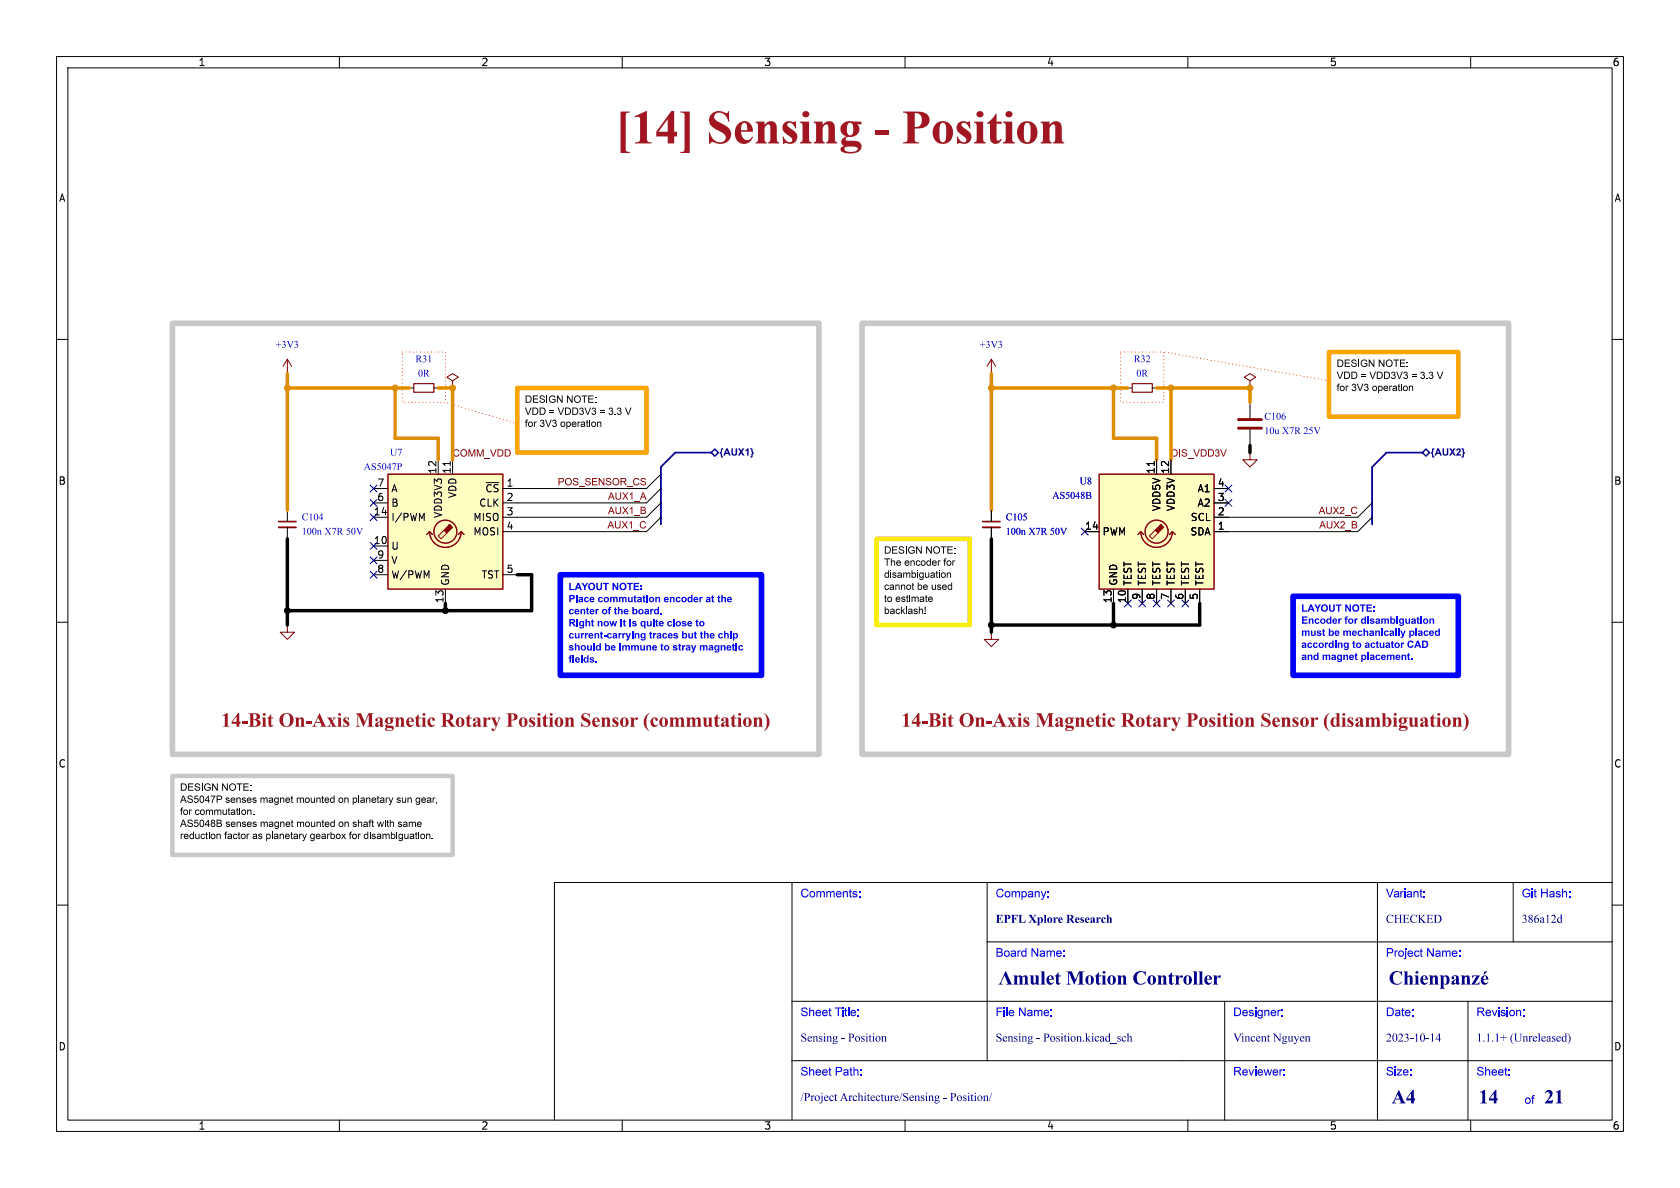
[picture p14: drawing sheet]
<svg xmlns="http://www.w3.org/2000/svg" width="297mm" height="210mm" viewBox="0 0 297 210" stroke-linecap="round" stroke-linejoin="round" font-family="sans-serif">
<defs><g id="words">
<text font-size="8.4" fill="#a21622" x="108.8" y="27.5">[14]Sensing- Position</text>
<g font-size="3.5" fill="#a21622">
<text x="39.1" y="128.9">14-BitOn-AxisMagneticRotaryPositionSensor(commutation)</text>
<text x="159.3" y="128.9">14-BitOn-AxisMagneticRotaryPositionSensor(disambiguation)</text>
</g>
<g font-size="3.5" fill="#00007f">
<text x="188.4" y="175">MotionController</text>
<text x="246" y="196">A4</text>
<text x="261.4" y="196">14</text>
<text x="273" y="196">21</text>
</g>
<g font-size="2.1" fill="#00f">
<text x="141.5" y="159.2">Comments:</text>
<text x="176" y="159.2">Company:</text>
<text x="245" y="159.2">Variant:</text>
<text x="269" y="159.2">Git Hash:</text>
<text x="176" y="169.7">Board Name:</text>
<text x="245" y="169.7">Project Name:</text>
<text x="141.5" y="180.2">Sheet Title:</text>
<text x="176" y="180.2">File Name:</text>
<text x="218" y="180.2">Designer:</text>
<text x="245" y="180.2">Date:</text>
<text x="261" y="180.2">Revision:</text>
<text x="141.5" y="190.7">Sheet Path:</text>
<text x="218" y="190.7">Reviewer:</text>
<text x="245" y="190.7">Size:</text>
<text x="261" y="190.7">Sheet:</text>
<text x="269.5" y="195.7">of</text>
</g>
<g font-size="2.1" fill="#00007f">
<text x="176" y="163.7">EPFL XploreResearch</text>
<text x="245" y="163.7">CHECKED</text>
<text x="269" y="163.7">386a12d</text>
<text x="141.5" y="184.7">Sensing- Position</text>
<text x="176" y="184.7">Sensing- Position.kicad_sch</text>
<text x="218" y="184.7">VincentNguyen</text>
<text x="245" y="184.7">2023-10-14</text>
<text x="261" y="184.7">1.1.1+(Unreleased)</text>
<text x="141.5" y="195.2">/ProjectArchitecture/SensingPosition/</text>
</g>
<g font-size="1.8">
<text x="35" y="11.9">1</text>
<text x="85" y="11.9">2</text>
<text x="135" y="11.9">3</text>
<text x="185" y="11.9">4</text>
<text x="235" y="11.9">5</text>
<text x="285" y="11.9">6</text>
<text x="10.3" y="35.9">A</text>
<text x="285.3" y="35.9">A</text>
<text x="236.3" y="69.9">for 3V3 operation</text>
<text x="92.8" y="76.2">for 3V3 operation</text>
<text x="77.2" y="83.9" transform="rotate(-90 77.2 83.9)">12</text>
<text x="79.8" y="83.9" transform="rotate(-90 79.8 83.9)">11</text>
<text x="204.2" y="83.9" transform="rotate(-90 204.2 83.9)">11</text>
<text x="206.8" y="83.9" transform="rotate(-90 206.8 83.9)">12</text>
<text x="10.3" y="85.9">B</text>
<text x="66.6" y="88.6">6</text>
<text x="66.6" y="86.1">7</text>
<text x="69.1" y="89.8">B</text>
<text x="69.1" y="87.2">A</text>
<text x="80.9" y="88.2" transform="rotate(-90 80.9 88.2)">VDD</text>
<text x="84.6" y="89.8">CLK</text>
<text x="85.7" y="87.2">~{CS}</text>
<text x="89.5" y="86.1">1</text>
<text x="89.5" y="88.6">2</text>
<text x="211.6" y="89.8">A2</text>
<text x="211.6" y="87.2">A1</text>
<text x="215.2" y="88.6">3</text>
<text x="215.2" y="86.1">4</text>
<text x="285.3" y="85.9">B</text>
<text x="66" y="91.2">14</text>
<text x="69.1" y="92.3">I/PWM</text>
<text x="78.3" y="91.7" transform="rotate(-90 78.3 91.7)">VDD3V3</text>
<text x="83.6" y="92.3">MISO</text>
<text x="83.6" y="94.8">MOSI</text>
<text x="89.5" y="91.2">3</text>
<text x="89.5" y="93.7">4</text>
<text x="191.7" y="93.7">14</text>
<text x="194.8" y="94.8">PWM</text>
<text x="205.3" y="90.5" transform="rotate(-90 205.3 90.5)">VDD5V</text>
<text x="207.9" y="90.5" transform="rotate(-90 207.9 90.5)">VDD3V</text>
<text x="210.4" y="94.8">SDA</text>
<text x="210.4" y="92.3">SCL</text>
<text x="215.2" y="93.7">1</text>
<text x="215.2" y="91.2">2</text>
<text x="66" y="96.3">10</text>
<text x="66.6" y="101.3">8</text>
<text x="66.6" y="98.8">9</text>
<text x="69.1" y="97.4">U</text>
<text x="69.1" y="99.9">V</text>
<text x="89.5" y="101.3">5</text>
<text x="156.3" y="100.7">The encoder for</text>
<text x="69.1" y="102.5">W/PWM</text>
<text x="78.5" y="106.7" transform="rotate(-90 78.5 106.7)">13</text>
<text x="79.6" y="103.6" transform="rotate(-90 79.6 103.6)">GND</text>
<text x="85" y="102.5">TST</text>
<text x="156.3" y="102.9">disambiguation</text>
<text x="156.3" y="105">cannot be used</text>
<text x="156.3" y="107.1">to estimate</text>
<text x="196.6" y="106.7" transform="rotate(-90 196.6 106.7)">13</text>
<text x="197.7" y="103.6" transform="rotate(-90 197.7 103.6)">GND</text>
<text x="199.1" y="106.7" transform="rotate(-90 199.1 106.7)">10</text>
<text x="200.3" y="103.6" transform="rotate(-90 200.3 103.6)">TEST</text>
<text x="201.7" y="106.1" transform="rotate(-90 201.7 106.1)">9</text>
<text x="202.8" y="103.6" transform="rotate(-90 202.8 103.6)">TEST</text>
<text x="204.2" y="106.1" transform="rotate(-90 204.2 106.1)">8</text>
<text x="205.3" y="103.6" transform="rotate(-90 205.3 103.6)">TEST</text>
<text x="206.8" y="106.1" transform="rotate(-90 206.8 106.1)">7</text>
<text x="207.9" y="103.6" transform="rotate(-90 207.9 103.6)">TEST</text>
<text x="209.3" y="106.1" transform="rotate(-90 209.3 106.1)">6</text>
<text x="210.4" y="103.6" transform="rotate(-90 210.4 103.6)">TEST</text>
<text x="211.8" y="106.1" transform="rotate(-90 211.8 106.1)">5</text>
<text x="213" y="103.6" transform="rotate(-90 213 103.6)">TEST</text>
<text x="10.3" y="135.9">C</text>
<text x="285.3" y="135.9">C</text>
<text x="31.8" y="142.7">AS5047P senses magnet mounted on planetary sun gear,</text>
<text x="31.8" y="144.8">for commutation.</text>
<text x="31.8" y="146.9">AS5048B senses magnet mounted on shaft with same</text>
<text x="31.8" y="149.1">reduction factor as planetary gearbox for disambiguation.</text>
<text x="10.3" y="185.9">D</text>
<text x="285.3" y="185.9">D</text>
<text x="35" y="199.9">1</text>
<text x="85" y="199.9">2</text>
<text x="135" y="199.9">3</text>
<text x="185" y="199.9">4</text>
<text x="235" y="199.9">5</text>
<text x="285" y="199.9">6</text>
</g>
<g font-size="1.8" fill="#0000c2">
<text x="48.8" y="62">+3V3</text>
<text x="73.4" y="64.5">R31</text>
<text x="173.2" y="62">+3V3</text>
<text x="200.4" y="64.5">R32</text>
<text x="73.9" y="67">0R</text>
<text x="200.9" y="67">0R</text>
<text x="223.5" y="74.7">C106</text>
<text x="223.5" y="77.2">10uX7R 25V</text>
<text x="64.3" y="83.5">AS5047P</text>
<text x="68.9" y="81">U7</text>
<text x="186" y="88.6">AS5048B</text>
<text x="190.9" y="86.1">U8</text>
<text x="53.3" y="92.4">C104</text>
<text x="53.3" y="95">100nX7R 50V</text>
<text x="177.8" y="92.4">C105</text>
<text x="177.8" y="95">100nX7R 50V</text>
</g>
<g font-size="1.8" fill="#840000">
<text x="80" y="80.9">COMM_VDD</text>
<text x="207" y="80.9">DIS_VDD3V</text>
<text x="98.6" y="86">POS_SENSOR_CS</text>
<text x="107.5" y="88.6">AUX1_A</text>
<text x="107.4" y="93.6">AUX1_C</text>
<text x="107.5" y="91.1">AUX1_B</text>
<text x="233.1" y="91.1">AUX2_C</text>
<text x="233.2" y="93.6">AUX2_B</text>
</g>
<g font-size="1.8" fill="#000084">
<text x="127.2" y="81">{AUX1}</text>
<text x="252.9" y="81">{AUX2}</text>
</g>
<g font-size="1.8" fill="#00f">
<text x="100.5" y="107.2">Place commutation encoder at the</text>
<text x="100.5" y="109.3">center of the board.</text>
<text x="100.5" y="111.5">Right now it is quite close to</text>
<text x="100.5" y="113.6">current-carrying traces but the chip</text>
<text x="230.1" y="111">Encoder for disambiguation</text>
<text x="230.1" y="113.1">must be mechanically placed</text>
<text x="100.5" y="115.7">should be immune to stray magnetic</text>
<text x="230.1" y="115.3">according to actuator CAD</text>
<text x="230.1" y="117.4">and magnet placement.</text>
</g>
</g></defs>
<g fill="none" stroke="#000" stroke-width=".18">
<path d="M10 10h277v190h-277zM12 12h273v186h-273zM60 10v2M110 10v2M160 10v2M210 10v2M260 10v2M10 60h2M285 60h2M10 110h2M285 110h2M10 160h2"/>
<path d="M243.5 156v42M285 160h2M285 156h-110.5v31.5h110.5M174.5 177h110.5M174.5 166.5h110.5M216.5 177v21M259.5 177v21M60 198v2M110 198v2M160 198v2M210 198v2M260 198v2"/>
</g>
<g fill="#00007f">
<path d="M246.1 172a1.71 1.71 0 0 1 1.6-.2l.2-.1v.8a.83 .83 0 0 0-1.1-.6 .83 .83 0 0 0-.5 1.1 .83 .83 0 0 0 .5 .9 .83 .83 0 0 0 1-.4 .92 .92 0 0 1-1.2 .6 1.18 1.18 0 0 1-.9-.9 1.18 1.18 0 0 1 .4-1.2z"/>
<path d="M248.2 171.7h.6v1a.5 .5 0 0 1 .7-.3 .5 .5 0 0 1 .2 .7v.7l.2 .2h-.8l.1-.3v-1l-.1-.1-.3 .2v1l.2 .2h-.8l.1-.3v-1.8z"/>
<path d="M250.1 172.4h.6v1.4l.2 .2h-.8l.1-.3v-1z"/>
<path d="M251.3 172.6a.64 .64 0 0 1 .8-.1 .64 .64 0 0 1 .3 .7h-.8a.45 .45 0 0 0 .2 .6 .45 .45 0 0 0 .6-.3 .69 .69 0 0 1-1 .5 .69 .69 0 0 1-.3-1l.9 .1-.1-.5a.3 .3 0 0 0-.3 .1 .3 .3 0 0 0-.1 .3h-.4z"/>
<path d="M252.6 172.4h.7v.3a.49 .49 0 0 1 .6-.3 .49 .49 0 0 1 .3 .7v.7l.2 .2h-.8l.1-.3v-1l-.1-.1-.3 .3v.9l.1 .2h-.8l.2-.3v-1z"/>
<path d="M254.5 172.4h.7v.3a.65 .65 0 0 1 .8-.1 .65 .65 0 0 1 .3 .8 .62 .62 0 0 1-.4 .6 .62 .62 0 0 1-.7-.1v.7l.2 .2h-.9l.2-.3v-1.6h.5v.8a.31 .31 0 0 0 .4 .2 .31 .31 0 0 0 .2-.4v-.2a.39 .39 0 0 0-.1-.5 .39 .39 0 0 0-.4-.1l-.1 .2h-.5z"/>
<path d="M256.7 172.6l.2-.1a.61 .61 0 0 1 .7-.1 .61 .61 0 0 1 .3 .6v.8h.2a.33 .33 0 0 1-.4 .3 .33 .33 0 0 1-.3-.3 .42 .42 0 0 1-.5 .3 .42 .42 0 0 1-.3-.5h.4l.2 .2 .2-.1v-.5l-.4 .4h-.4l.2-.2a.56 .56 0 0 0 .5-.8h-.3a.3 .3 0 0 1 .1 .3 .3 .3 0 0 1-.4 .2l-.1-.2z"/>
<path d="M258.3 172.4h.6v.3a.49 .49 0 0 1 .7-.3 .49 .49 0 0 1 .2 .7v.7l.2 .2h-.8l.2-.3-.1-1-.1-.1-.3 .3v.9l.2 .2h-.8l.1-.3v-1z"/>
<path d="M260.3 172.4h1.3l-.9 1.5a.71 .71 0 0 0 .9-.4l-.1 .5h-1.4l.9-1.4a.58 .58 0 0 0-.7 .3z"/>
<path d="M262 172.6a.64 .64 0 0 1 .8-.1 .64 .64 0 0 1 .3 .7h-.9a.45 .45 0 0 0 .3 .6 .45 .45 0 0 0 .6-.3 .69 .69 0 0 1-1 .5 .69 .69 0 0 1-.3-1l.9 .1-.1-.5a.3 .3 0 0 0-.3 .1 .3 .3 0 0 0-.1 .3h-.4z"/>
<path d="M262.4 171.7h.6l-.6 .5h-.2z"/>
<path d="M177.8 171.7l1 2.1 .2 .2h-1.1l.3-.1-.6-1.5-.6 1.4 .3 .2h-.8l.4-.4z"/>
<path d="M179.2 172.4h.6v.3a.51 .51 0 0 1 .5-.3 .51 .51 0 0 1 .4 .3 .51 .51 0 0 1 .7-.3 .51 .51 0 0 1 .3 .6v.8l.2 .2h-.9l.2-.3v-.9l-.2-.2-.3 .2 .1 1 .1 .2h-.8l.2-.3v-.9l-.2-.2-.3 .2v1l.2 .2h-.8l.1-.3v-1z"/>
<path d="M182 172.4h.7v1.3l.1 .1 .3-.2v-.9l-.1-.3h.6v1.4l.2 .2h-.7v-.2a.5 .5 0 0 1-.6 .2 .5 .5 0 0 1-.3-.6v-.7z"/>
<path d="M184 171.7h.6v2.1l.2 .2h-.8l.1-.3v-1.8z"/>
<path d="M185.2 172.6a.64 .64 0 0 1 .8-.1 .64 .64 0 0 1 .3 .7h-.8a.45 .45 0 0 0 .2 .6 .45 .45 0 0 0 .6-.3 .69 .69 0 0 1-1 .5 .69 .69 0 0 1-.3-1l.9 .1-.1-.5a.3 .3 0 0 0-.3 .1 .3 .3 0 0 0-.1 .3h-.4z"/>
<path d="M187.1 171.9l.1 .5h.3v.2h-.3v1.2h.1l.2-.1a.42 .42 0 0 1-.5 .4 .42 .42 0 0 1-.3-.6v-.9l-.2-.1z"/>
<circle cx="250.5" cy="171.9" r=".25"/>
</g>
<path d="M72.4 68.6h.8M76.7 68.6h.8M80 68.6h.1M221 68.6h.1M50.8 90.2v2M50.8 93.2v2.1M140 156v42M243.5 156h-145.5v42M267.5 156v10.5M140 177h34.5M140 187.5h34.5" fill="none" stroke="#000" stroke-width=".18"/>
<path d="M50.8 63.5l-.8 1.3M50.8 63.5v2.5M50.8 63.5l.8 1.3M80 67.3l1-.6-1-.7-1 .7 1 .6v1.3M221 67.3l1-.6-1-.7-1 .7 1 .6v1.3M50.8 110.5v1.3h1.3l-1.3 1.2-1.3-1.2h1.3" fill="none" stroke="#840000" stroke-width=".18"/>
<path d="M49.3 93.2h3" fill="none" stroke="#840000" stroke-width=".33"/>
<path d="M49.3 92.2h3" fill="none" stroke="#840000" stroke-width=".3"/>
<path d="M73.2 67.8h3.5v1.5h-3.5z" fill="none" stroke="#840000" stroke-width=".2"/>
<path d="M68.6 83.8h20.3v20.3h-20.3z" fill="#ffffc2"/>
<g fill="none" stroke="#840000" stroke-width=".25">
<path d="M68.6 83.8h20.3v20.3h-20.3zM75.9 94a2.79 2.79 0 0 0 2.8 2.8 2.79 2.79 0 0 0 2.8-2.8M75.9 94l.6 .5M75.9 94l-.5 .5M81.5 94l.5 .5M81.5 94l-.5 .5"/>
<circle cx="78.7" cy="94" r="2.03"/>
</g>
<path d="M175.3 63.5l-.8 1.3M175.3 63.5v2.5M175.3 63.5l.7 1.3M78.5 93.7l-1 1 .5 .6 1-1.1M175.3 111.8v1.2h1.2l-1.2 1.3-1.3-1.3h1.3" fill="none" stroke="#840000" stroke-width=".18"/>
<path d="M79.4 92.8l.1-.1 .5 .5-1 1-.5-.5 1-1z" fill="#840000" stroke="#840000" stroke-width=".18"/>
<g fill="none" stroke="#000" stroke-width=".18">
<path d="M199.4 68.6h.8M203.7 68.6h.8M221 71.1v2.8M221 75.9v2.8M66 86.4h2.6M66 96.5h2.6M66 91.4h2.6M66 88.9h2.6M66 99.1h2.6M74.6 91.7l.4-1v1.3M77.5 81.3v2.5M79.6 81.6v.7"/>
<path d="M80 81.3v2.5M88.9 86.4h2.5M88.9 91.4h2.5M88.9 88.9h2.5M88.9 94h2.5M175.3 90.2v2M175.3 93.2v2.1M66 101.6h2.6M78.7 104.1v2.6M88.9 101.6h2.5"/>
</g>
<path d="M200.2 67.8h3.5v1.5h-3.5z" fill="none" stroke="#840000" stroke-width=".2"/>
<path d="M173.7 93.2h3.1" fill="none" stroke="#840000" stroke-width=".33"/>
<path d="M173.7 92.2h3.1" fill="none" stroke="#840000" stroke-width=".3"/>
<path d="M218.9 75.7h4.1M218.9 74.2h4.1" fill="none" stroke="#840000" stroke-width=".51"/>
<path d="M194.3 83.8h20.3v20.3h-20.3z" fill="#ffffc2"/>
<g fill="none" stroke="#840000" stroke-width=".25">
<path d="M194.3 83.8h20.3v20.3h-20.3zM201.7 94a2.79 2.79 0 0 0 2.8 2.8 2.79 2.79 0 0 0 2.8-2.8M201.7 94l.5 .5M201.7 94l-.5 .5M207.3 94l.5 .5M207.3 94l-.5 .5"/>
<circle cx="204.5" cy="94" r="2.03"/>
</g>
<path d="M204.2 93.7l-1 1 .5 .6 1-1.1M221 80v1.3h1.2l-1.2 1.3-1.3-1.3h1.3" fill="none" stroke="#840000" stroke-width=".18"/>
<path d="M205.2 92.7l.5 .5-1 1-.5-.5z" fill="#840000" stroke="#840000" stroke-width=".18"/>
<g fill="none" stroke="#000" stroke-width=".18">
<path d="M191.8 94h2.5M204.1 81.6v.7M204.5 81.3v2.5M207 81.3v2.5M214.6 94h2.6M214.6 91.4h2.6M214.6 88.9h2.6M214.6 86.4h2.6M196.8 104.1v2.6M199.4 104.1v2.6M201.9 104.1v2.6M204.5 104.1v2.6"/>
<path d="M207 104.1v2.6M209.5 104.1v2.6M212.1 104.1v2.6"/>
</g>
<path d="M125.7 80l.7-.6 .6 .6-.6 .6zM251.5 80l.6-.6 .6 .6-.6 .6z" fill="none" stroke="#000084" stroke-width=".25"/>
<path d="M234.9 62.2h22.9v11.5h-22.9z" fill="none" stroke="#ffa500" stroke-width=".8"/>
<g fill="#000">
<path d="M236.5 67.9l.4-.1-.1 .2-.2 .1 .2 .2h-.2v.8h-.1v-.8h-.2zM236.3 65.7h.2l.4 1.1 .4-1.1h.2l-.5 1.3h-.2zM236.4 63.6h.5a.65 .65 0 0 1 .6 .6 .65 .65 0 0 1-.6 .7h-.5v-.2h.5a.49 .49 0 0 0 .4-.5 .49 .49 0 0 0-.4-.5h-.3v1h-.2zM237.7 63.6h1v.1h-.8v.4h.7v.2h-.7v.4h.8v.2h-1zM237.6 65.7h.5a.65 .65 0 0 1 .6 .6 .65 .65 0 0 1-.6 .7h-.5v-.2h.5a.49 .49 0 0 0 .4-.5 .49 .49 0 0 0-.4-.4h-.3v.9h-.2zM239 63.7a.51 .51 0 0 1 .8 .2h-.1a.28 .28 0 0 0-.4-.2 .28 .28 0 0 0-.2 .3 .6 .6 0 0 1 .7 .7 .54 .54 0 0 1-.5 .2 .54 .54 0 0 1-.4-.5h.1a.33 .33 0 0 0 .4 .3 .33 .33 0 0 0 .3-.3l-.1-.1a.48 .48 0 0 1-.5-.1 .48 .48 0 0 1-.1-.5zM239.1 67.9a.34 .34 0 0 1 .5 0 .34 .34 0 0 1-.1 .5 .4 .4 0 0 1 .1 .7 .4 .4 0 0 1-.7-.3h.2a.25 .25 0 0 0 .3 .2 .25 .25 0 0 0 .2-.3 .25 .25 0 0 0-.3-.2v-.2a.21 .21 0 0 0 .2-.1 .21 .21 0 0 0-.2-.3 .21 .21 0 0 0-.2 .3h-.1zM238.9 65.7h.4a.65 .65 0 0 1 .7 .6 .65 .65 0 0 1-.6 .7h-.5v-.2h.5a.49 .49 0 0 0 .4-.5 .49 .49 0 0 0-.5-.4h-.2v.9h-.2zM240.1 63.6h.2v1.3h-.2zM239.9 67.8h.2l.4 1.2 .4-1.2h.1l-.5 1.3h-.1zM241.3 67.9a.34 .34 0 0 1 .5 0 .34 .34 0 0 1-.1 .5 .4 .4 0 0 1 0 .7 .4 .4 0 0 1-.6-.3h.2a.25 .25 0 0 0 .3 .2 .25 .25 0 0 0 .2-.3 .25 .25 0 0 0-.4-.2v-.2a.21 .21 0 0 0 .3-.1 .21 .21 0 0 0-.2-.3 .21 .21 0 0 0-.2 .3h-.2zM240.7 63.7a.59 .59 0 0 1 1 .2l-.1 .1a.49 .49 0 0 0-.7-.1 .49 .49 0 0 0-.1 .7 .49 .49 0 0 0 .7 0l.1-.2h-.4v-.2h.5v.5a.69 .69 0 0 1-1 0 .69 .69 0 0 1 0-1z"/>
<path d="M240.6 66.1h.9v.2h-.9zM240.6 66.5h.9v.1h-.9zM242 63.6h.1l.7 1v-1h.2v1.3h-.2l-.7-1v1h-.1zM242.1 65.7h.2l.4 1.1 .4-1.1h.2l-.5 1.3h-.2zM243.7 63.6h.2l.7 1v-1h.2v1.3h-.2l-.7-1v1h-.2zM243.4 65.7h.4a.65 .65 0 0 1 .7 .6 .65 .65 0 0 1-.6 .7h-.5v-.2h.4a.49 .49 0 0 0 .5-.5 .49 .49 0 0 0-.5-.4h-.2v.9h-.2zM244.7 65.7h.4a.65 .65 0 0 1 .6 .6 .65 .65 0 0 1-.6 .7h-.4v-.2h.4a.49 .49 0 0 0 .5-.5 .49 .49 0 0 0-.5-.4h-.2v.9h-.2zM245.1 63.7a.63 .63 0 0 1 1 .1 .63 .63 0 0 1-.3 1 .63 .63 0 0 1-.8-.6h.2a.47 .47 0 0 0 .5 .4 .47 .47 0 0 0 .4-.6 .47 .47 0 0 0-.7-.3l-.2 .2v.3h-.2zM246 65.8a.34 .34 0 0 1 .5 0 .34 .34 0 0 1 0 .5 .4 .4 0 0 1 0 .7 .4 .4 0 0 1-.6-.4h.2a.25 .25 0 0 0 .3 .3 .25 .25 0 0 0 .2-.4 .25 .25 0 0 0-.4-.1v-.2a.21 .21 0 0 0 .3-.2 .21 .21 0 0 0-.2-.2 .21 .21 0 0 0-.2 .3l-.2-.1zM246.3 63.6h1v.1h-.4v1.2h-.2v-1.2h-.4zM246.8 65.7h.2l.4 1.1 .4-1.1h.2l-.5 1.3h-.2zM247.5 63.6h.9v.1h-.7v.4h.7v.2h-.7v.4h.8v.2h-1z"/>
<path d="M247.2 68l.2-.1v.3h.1v.1h-.1v.6l.2 .2-.4-.1v-.7h-.1zM247.7 67.8h.1v.2h-.1zM248.2 65.8a.34 .34 0 0 1 .5 0 .34 .34 0 0 1 0 .5 .4 .4 0 0 1 0 .7 .4 .4 0 0 1-.6-.4h.1a.25 .25 0 0 0 .3 .3 .25 .25 0 0 0 .2-.4 .25 .25 0 0 0-.3-.1v-.2a.21 .21 0 0 0 .3-.2 .21 .21 0 0 0-.3-.2 .21 .21 0 0 0-.1 .3l-.2-.1zM248.7 63.9h.2v.2h-.2zM248.7 64.7h.2v.2h-.2zM249.6 66.1h.8v.2h-.8zM249.6 66.5h.8v.1h-.8zM251.2 65.8a.34 .34 0 0 1 .5 0 .34 .34 0 0 1 0 .5 .4 .4 0 0 1 0 .7 .4 .4 0 0 1-.6-.4h.1a.25 .25 0 0 0 .4 .3 .25 .25 0 0 0 .1-.4 .25 .25 0 0 0-.3-.1v-.2a.21 .21 0 0 0 .3-.2 .21 .21 0 0 0-.2-.2 .21 .21 0 0 0-.2 .3l-.2-.1zM252.2 66.8h.1v.2h-.1zM252.7 65.8a.34 .34 0 0 1 .5 0 .34 .34 0 0 1 0 .5 .4 .4 0 0 1 0 .7 .4 .4 0 0 1-.6-.4h.1a.25 .25 0 0 0 .3 .3 .25 .25 0 0 0 .2-.4 .25 .25 0 0 0-.3-.1v-.2a.21 .21 0 0 0 .3-.2 .21 .21 0 0 0-.3-.2 .21 .21 0 0 0-.2 .3l-.1-.1zM254 65.7h.2l.4 1.1 .4-1.1h.2l-.5 1.3h-.2z"/>
</g>
<path d="M99.1 101.6h35.5v17.8h-35.5z" fill="none" stroke="#00f" stroke-width="1"/>
<g fill="#00f">
<path d="M100.6 103h.3v1.1h.6v.2h-.9z"/>
<path d="M102.1 103h.3l.5 1.3h-.3l-.1-.3h-.5l-.1 .3h-.3l.2-.5h.6l-.2-.5-.1 .5h-.3z"/>
<path d="M102.8 103h.3l.3 .5 .3-.5h.3l-.5 .8v.5h-.2v-.5z"/>
<path d="M104.2 103.2a.64 .64 0 0 1 1 .1 .64 .64 0 0 1-.4 .9 .64 .64 0 0 1-.8-.5h.2a.39 .39 0 0 0 .6 .4 .39 .39 0 0 0 .1-.6 .36 .36 0 0 0-.4-.3 .36 .36 0 0 0-.3 .5h-.2z"/>
<path d="M105.4 103h.3v.7a.27 .27 0 0 0 .2 .4 .27 .27 0 0 0 .3-.4v-.7h.2v.7a.52 .52 0 0 1-.5 .6 .52 .52 0 0 1-.5-.6z"/>
<path d="M106.6 103h1v.3h-.4v1h-.2v-1h-.4z"/>
<path d="M108.3 103h.2l.6 .9v-.9h.2v1.3h-.3l-.5-.8v.8h-.2z"/>
<path d="M109.7 103.2a.64 .64 0 0 1 1 .1 .64 .64 0 0 1-.3 .9 .64 .64 0 0 1-.9-.5h.3a.39 .39 0 0 0 .5 .4 .39 .39 0 0 0 .2-.6 .36 .36 0 0 0-.5-.3 .36 .36 0 0 0-.2 .5h-.3z"/>
<path d="M110.9 103h1v.3h-.4v1h-.3v-1h-.3z"/>
<path d="M112 103h1v.3h-.7v.2h.6v.2h-.6v.4h.7v.2h-1z"/>
<path d="M113.3 103.4h.2v.2h-.2z"/>
<path d="M113.3 104.1h.2v.2h-.2z"/>
<path d="M100.6 105.2h.5a.42 .42 0 0 1 .5 .4 .42 .42 0 0 1-.5 .4h-.2v.5h-.3v-.8h.6l.2-.1-.1-.2h-.4v.3h-.3z"/>
<path d="M101.8 105.2h.3v1.3h-.3z"/>
<path d="M112.1 105.3l.3-.1v.3h.1v.2h-.1v.5l.1 .2-.2 .1-.2-.2v-.6h-.1z"/>
<path d="M113.7 105.3l.2-.1v.3h.2v.2h-.2v.5l.2 .2-.2 .1-.2-.2v-.6h-.1z"/>
<path d="M114.3 105.2h.2v.2h-.2z"/>
<path d="M121.6 105.6l.3-.1 .3 .1v-.4h.2v1.3h-.2v-.2a.39 .39 0 0 1-.5 .1 .39 .39 0 0 1-.2-.4h.3a.25 .25 0 0 0 .3 .3 .25 .25 0 0 0 .1-.4l-.3-.2-.1 .3h-.3z"/>
<path d="M125.8 105.3l.3-.1v.3h.2v.2h-.2v.5l.2 .2-.3 .1-.1-.2-.1-.6h-.1z"/>
<path d="M126.9 105.3l.3-.1v.3h.1v.2h-.1v.5l.2 .2-.3 .1-.2-.2v-.6h-.1z"/>
<path d="M127.5 105.2h.3v.4a.33 .33 0 0 1 .4-.1 .33 .33 0 0 1 .2 .4v.6h-.3v-.7l-.1-.1-.2 .1v.7h-.3z"/>
<path d="M103.7 107.5l.3-.2v.4h.1v.1h-.1v.5l.1 .3h-.2l-.2-.1v-.7h-.1z"/>
<path d="M107.6 107.4l.5-.1-.1 .2h-.2v.2h.2v.1h-.2v.8h-.2v-.8h-.2z"/>
<path d="M108.7 107.5l.2-.2v.4h.2v.1h-.2v.5l.2 .3h-.3l-.1-.1v-.7h-.2z"/>
<path d="M109.2 107.3h.3v.5a.33 .33 0 0 1 .4-.1 .33 .33 0 0 1 .2 .3v.6h-.3v-.7l-.1-.1-.2 .1v.7h-.3z"/>
<path d="M111.8 107.3h.2v.5a.42 .42 0 0 1 .7 .3 .42 .42 0 0 1-.7 .4v.1h-.2v-.5h.2a.25 .25 0 0 0 .3 .3 .25 .25 0 0 0 .1-.4l-.2-.2-.2 .3h-.2z"/>
<path d="M115.7 107.8l.3-.2 .3 .2v-.5h.2v1.3h-.2v-.1a.39 .39 0 0 1-.5 .1 .39 .39 0 0 1-.2-.5h.2a.25 .25 0 0 0 .4 .3 .25 .25 0 0 0 0-.4l-.2-.2-.2 .3h-.2z"/>
<path d="M100.6 109.4h.6a.37 .37 0 0 1 .5 .3 .37 .37 0 0 1-.3 .5l.4 .5h-.3l-.3-.4-.2-.1-.1 .5h-.3v-.7h.7l.1-.2-.1-.1h-.4v.3h-.3z"/>
<path d="M103.5 109.4h.2v.5a.33 .33 0 0 1 .5-.1 .33 .33 0 0 1 .1 .4v.5h-.2v-.7l-.2-.1-.1 .2-.1 .6h-.2z"/>
<path d="M104.6 109.6l.2-.1v.3h.2v.2h-.2v.4l.2 .3h-.2l-.2-.1v-.6h-.1z"/>
<path d="M110.2 109.6l.3-.1v.3h.1v.2h-.1v.4l.2 .3h-.3l-.2-.1v-.6h-.1z"/>
<path d="M116 109.6l.2-.1v.3h.2v.2h-.2v.4l.2 .3h-.3l-.1-.1v-.6h-.2z"/>
<path d="M119 109.4h.3v1.3h-.3z"/>
<path d="M123.1 109.6l.2-.1v.3h.2v.2h-.2v.4l.2 .3h-.3l-.1-.1v-.6h-.1z"/>
<path d="M106.2 111.7l.2-.1v.3h.2v.2h-.2v.5l.2 .2-.2 .1-.2-.2v-.6h-.1z"/>
<path d="M114.9 111.7l.2-.1v.3h.2v.2h-.2v.5l.2 .2-.2 .1-.2-.2v-.6h-.1z"/>
<path d="M120.6 111.6h.2v.4a.42 .42 0 0 1 .7 .4 .42 .42 0 0 1-.7 .3v.2h-.2v-.5h.2a.25 .25 0 0 0 .3 .3 .25 .25 0 0 0 .1-.4l-.2-.2-.2 .3h-.2z"/>
<path d="M122.8 111.7l.2-.1v.3h.2v.2h-.2v.5l.2 .2-.2 .1-.2-.2v-.6h-.1z"/>
<path d="M123.9 111.7l.2-.1v.3h.2v.2h-.2v.5l.2 .2-.3 .1-.1-.2v-.6h-.1z"/>
<path d="M124.4 111.6h.3v.4a.33 .33 0 0 1 .4-.1 .33 .33 0 0 1 .2 .4v.6h-.3v-.7l-.1-.1-.2 .1v.7h-.3z"/>
<path d="M128 111.6h.2v.4a.33 .33 0 0 1 .5-.1 .33 .33 0 0 1 .1 .4v.6h-.2v-.7l-.2-.1-.1 .1-.1 .7h-.2z"/>
<path d="M129.1 111.6h.2v.2h-.2z"/>
<path d="M101.6 113.7h.3v.5a.33 .33 0 0 1 .4-.1 .33 .33 0 0 1 .2 .3v.6h-.3v-.7l-.1-.1-.2 .1v.7h-.3z"/>
<path d="M104.9 113.7h.2v1.3h-.2z"/>
<path d="M105.4 114.2l.3-.2 .3 .2v-.5h.2v1.3h-.2v-.1a.39 .39 0 0 1-.5 .1 .39 .39 0 0 1-.2-.5h.3a.25 .25 0 0 0 .3 .3 .25 .25 0 0 0 .1-.4l-.3-.2-.1 .3h-.3z"/>
<path d="M106.9 113.7h.3v.5a.42 .42 0 0 1 .7 .3 .42 .42 0 0 1-.7 .4v.1h-.3v-.5h.3a.25 .25 0 0 0 .3 .3 .25 .25 0 0 0 .1-.4l-.3-.2-.1 .3h-.3z"/>
<path d="M116.8 113.9l.3-.2v.4h.2v.1h-.2v.5l.2 .3h-.3l-.1-.1-.1-.7h-.1z"/>
<path d="M120 113.9l.3-.2v.4h.1v.1h-.1v.5l.1 .3h-.2l-.2-.1v-.7h-.1z"/>
<path d="M129.5 113.9l.2-.2v.4h.2v.1h-.2v.5l.2 .3h-.2l-.2-.1v-.7h-.1z"/>
<path d="M100.7 115.9l.5-.1-.1 .2-.2 .1v.1h.2v.2h-.2v.7h-.2v-.7h-.2z"/>
<path d="M101.2 116.2h.3v.9h-.3z"/>
<path d="M101.8 116.3a.44 .44 0 0 1 .5-.1 .44 .44 0 0 1 .2 .5h-.6l.2 .3 .4-.1a.45 .45 0 0 1-.6 .2 .45 .45 0 0 1-.2-.5h.6l-.2-.3-.2 .3h-.2z"/>
<path d="M102.7 115.8h.3v1.3h-.3z"/>
<path d="M103.3 116.3l.2-.1 .3 .1v-.5h.3v1.3h-.3v-.1a.39 .39 0 0 1-.4 .1 .39 .39 0 0 1-.2-.5h.2a.25 .25 0 0 0 .3 .4 .25 .25 0 0 0 .1-.5l-.3-.1-.1 .2h-.2z"/>
<path d="M104.3 116.3l.5-.1 .2 .2h-.5a.48 .48 0 0 1 .5 .6l-.5 .1-.3-.2 .3-.1 .1 .2 .2-.1a.6 .6 0 0 1-.5-.6z"/>
<path d="M105.3 116.9h.2v.2h-.2z"/>
</g>
<path d="M91.4 68.6h22.9v11.4h-22.9z" fill="none" stroke="#ffa500" stroke-width=".8"/>
<g fill="#000">
<path d="M93 74.2h.4l-.1 .1-.2 .1 .2 .3h-.2v.8h-.2v-.8h-.1zM92.8 72h.2l.4 1.2 .4-1.2h.2l-.5 1.3h-.2zM92.9 69.9h.5a.65 .65 0 0 1 .6 .6 .65 .65 0 0 1-.6 .7h-.5v-.2h.5a.49 .49 0 0 0 .4-.4 .49 .49 0 0 0-.4-.5h-.3v.9h-.2zM94.2 69.9h.9v.2h-.7v.3h.7v.2h-.7v.4h.8v.2h-1zM94.1 72h.5a.65 .65 0 0 1 .6 .7 .65 .65 0 0 1-.6 .6h-.5v-.1h.5a.49 .49 0 0 0 .4-.5 .49 .49 0 0 0-.4-.5h-.3v1h-.2zM95.5 70a.51 .51 0 0 1 .8 .3h-.1a.28 .28 0 0 0-.4-.3 .28 .28 0 0 0-.2 .4 .6 .6 0 0 1 .7 .6 .54 .54 0 0 1-.6 .2 .54 .54 0 0 1-.4-.4h.2a.33 .33 0 0 0 .3 .3 .33 .33 0 0 0 .4-.4h-.1a.48 .48 0 0 1-.5-.2 .48 .48 0 0 1-.1-.5zM95.6 74.3a.34 .34 0 0 1 .5-.1 .34 .34 0 0 1-.1 .6 .4 .4 0 0 1 .1 .6 .4 .4 0 0 1-.7-.3h.2a.25 .25 0 0 0 .3 .2 .25 .25 0 0 0 .2-.3 .25 .25 0 0 0-.4-.1l.1-.2a.21 .21 0 0 0 .2-.2 .21 .21 0 0 0-.2-.2 .21 .21 0 0 0-.2 .2h-.1zM95.4 72h.4a.65 .65 0 0 1 .7 .7 .65 .65 0 0 1-.6 .6h-.5v-.1h.4a.49 .49 0 0 0 .5-.5 .49 .49 0 0 0-.5-.5h-.2v1h-.2zM96.6 69.9h.2v1.3h-.2zM96.4 74.2h.1l.4 1.1 .5-1.1h.1l-.5 1.3h-.1zM97.7 74.3a.34 .34 0 0 1 .6-.1 .34 .34 0 0 1-.1 .6 .4 .4 0 0 1 0 .6 .4 .4 0 0 1-.6-.3h.2a.25 .25 0 0 0 .3 .2 .25 .25 0 0 0 .2-.3 .25 .25 0 0 0-.4-.1v-.2a.21 .21 0 0 0 .3-.2 .21 .21 0 0 0-.2-.2 .21 .21 0 0 0-.2 .2h-.2zM97.2 70.1a.59 .59 0 0 1 1 .2h-.2a.49 .49 0 0 0-.6-.1 .49 .49 0 0 0-.1 .7 .49 .49 0 0 0 .7 .1l.1-.3h-.4v-.2h.5v.5a.69 .69 0 0 1-1 .1 .69 .69 0 0 1 0-1z"/>
<path d="M97.1 72.4h.9v.2h-.9zM97.1 72.8h.9v.2h-.9zM98.5 69.9h.1l.7 1v-1h.2v1.3h-.2l-.7-1v1h-.1zM98.6 72h.2l.4 1.2 .4-1.2h.1l-.5 1.3h-.1zM100.2 69.9h.2l.7 1v-1h.1v1.3h-.1l-.7-1v1h-.2zM99.9 72h.4a.65 .65 0 0 1 .6 .7 .65 .65 0 0 1-.5 .6h-.5v-.1h.4a.49 .49 0 0 0 .5-.5 .49 .49 0 0 0-.5-.5h-.2v1h-.2zM101.2 72h.4a.65 .65 0 0 1 .6 .7 .65 .65 0 0 1-.6 .6h-.4v-.1h.4a.49 .49 0 0 0 .5-.5 .49 .49 0 0 0-.5-.5h-.3v1h-.1zM101.6 70.1a.63 .63 0 0 1 1 .1 .63 .63 0 0 1-.3 .9 .63 .63 0 0 1-.8-.5h.1a.47 .47 0 0 0 .6 .4 .47 .47 0 0 0 .4-.7 .47 .47 0 0 0-.7-.2l-.2 .2-.1 .3h-.1zM102.5 72.1a.34 .34 0 0 1 .5 0 .34 .34 0 0 1 0 .5 .4 .4 0 0 1 0 .7 .4 .4 0 0 1-.6-.3h.2a.25 .25 0 0 0 .3 .2 .25 .25 0 0 0 .1-.3 .25 .25 0 0 0-.3-.2v-.1a.21 .21 0 0 0 .3-.2 .21 .21 0 0 0-.2-.3 .21 .21 0 0 0-.2 .3h-.2zM102.8 69.9h1v.2h-.4v1.1h-.2v-1.1h-.4zM103.3 72h.2l.4 1.2 .4-1.2h.2l-.5 1.3h-.2zM104 69.9h.9v.2h-.7v.3h.7v.2h-.7v.4h.7v.2h-.9z"/>
<path d="M103.7 74.3l.2-.1v.3h.1v.2h-.1v.5l.1 .3-.3-.1v-.7h-.1zM104.2 74.2h.1v.1h-.1zM104.7 72.1a.34 .34 0 0 1 .5 0 .34 .34 0 0 1 0 .5 .4 .4 0 0 1 0 .7 .4 .4 0 0 1-.6-.3h.1a.25 .25 0 0 0 .3 .2 .25 .25 0 0 0 .2-.3 .25 .25 0 0 0-.3-.2v-.1a.21 .21 0 0 0 .3-.2 .21 .21 0 0 0-.3-.3 .21 .21 0 0 0-.2 .3h-.1zM105.2 70.3h.2v.1h-.2zM105.2 71h.2v.2h-.2zM106.1 72.4h.8v.2h-.8zM106.1 72.8h.8v.2h-.8zM107.7 72.1a.34 .34 0 0 1 .5 0 .34 .34 0 0 1 0 .5 .4 .4 0 0 1 0 .7 .4 .4 0 0 1-.6-.3h.1a.25 .25 0 0 0 .3 .2 .25 .25 0 0 0 .2-.3 .25 .25 0 0 0-.3-.2v-.1a.21 .21 0 0 0 .3-.2 .21 .21 0 0 0-.3-.3 .21 .21 0 0 0-.1 .3h-.2zM108.7 73.2h.1v.1h-.1zM109.2 72.1a.34 .34 0 0 1 .5 0 .34 .34 0 0 1 0 .5 .4 .4 0 0 1 0 .7 .4 .4 0 0 1-.6-.3h.1a.25 .25 0 0 0 .3 .2 .25 .25 0 0 0 .2-.3 .25 .25 0 0 0-.3-.2v-.1a.21 .21 0 0 0 .2-.2 .21 .21 0 0 0-.2-.3 .21 .21 0 0 0-.2 .3h-.1zM110.5 72h.2l.4 1.2 .4-1.2h.1l-.5 1.3h-.1zM156.4 96.6h.5a.65 .65 0 0 1 .6 .6 .65 .65 0 0 1-.6 .7h-.5v-.2h.5a.49 .49 0 0 0 .4-.5 .49 .49 0 0 0-.4-.5h-.3v1h-.2z"/>
<path d="M157.7 96.6h.9v.1h-.7v.4h.7v.2h-.7v.4h.8v.2h-1zM159 96.7a.51 .51 0 0 1 .8 .2h-.1a.28 .28 0 0 0-.4-.2 .28 .28 0 0 0-.2 .3 .6 .6 0 0 1 .7 .7 .54 .54 0 0 1-.6 .2 .54 .54 0 0 1-.4-.5h.2a.33 .33 0 0 0 .3 .3 .33 .33 0 0 0 .4-.3l-.1-.1a.48 .48 0 0 1-.5-.1 .48 .48 0 0 1-.1-.5zM160.1 96.6h.2v1.3h-.2zM160.7 96.7a.59 .59 0 0 1 1 .3h-.2a.49 .49 0 0 0-.6-.1 .49 .49 0 0 0-.1 .7 .49 .49 0 0 0 .7 .1l.1-.3h-.4v-.2h.5v.5a.69 .69 0 0 1-1 0 .69 .69 0 0 1 0-1zM162 96.6h.1l.7 1v-1h.2v1.3h-.2l-.7-1v1h-.1zM163.7 96.6h.2l.7 1v-1h.1v1.3h-.1l-.7-1v1h-.2zM165.1 96.7a.63 .63 0 0 1 1 .1 .63 .63 0 0 1-.3 1 .63 .63 0 0 1-.8-.6h.1a.47 .47 0 0 0 .6 .4 .47 .47 0 0 0 .4-.6 .47 .47 0 0 0-.7-.2l-.2 .2-.1 .2h-.1zM166.3 96.6h1v.1h-.4v1.2h-.2v-1.2h-.4zM167.5 96.6h.9v.1h-.7v.4h.7v.2h-.7v.4h.7v.2h-.9zM168.7 96.9h.2v.2h-.2zM168.7 97.7h.2v.2h-.2zM156.4 107.2h.2v.5a.41 .41 0 0 1 .5 .1 .41 .41 0 0 1 0 .6 .41 .41 0 0 1-.5 0v.1h-.2v-.4h.2a.29 .29 0 0 0 .4 .2 .29 .29 0 0 0 0-.5h-.3l-.1 .3h-.2z"/>
<path d="M156.4 105.2h.2v.3h.2v.1h-.2v.5l.2 .3-.3-.1-.1-.7h-.1zM156.3 98.7h1v.2h-.4v1.1h-.1v-1.1h-.5zM156.5 101.3l.2-.1 .3 .1v-.5h.2v1.3h-.2v-.1a.37 .37 0 0 1-.4 .1 .37 .37 0 0 1-.2-.4h.1a.29 .29 0 0 0 .3 .2 .29 .29 0 0 0 .3-.3 .29 .29 0 0 0-.3-.3l-.2 .1-.1 .3h-.1zM157.5 98.7h.2v.5l.2-.1 .3 .1 .1 .8h-.2v-.6l-.2-.2-.2 .1v.7h-.2zM157.4 107.7a.4 .4 0 0 1 .5-.1 .4 .4 0 0 1 .2 .3l.1 .6-.2-.1a.37 .37 0 0 1-.4 .2 .37 .37 0 0 1-.3-.3h.2a.22 .22 0 0 0 .3 .1 .22 .22 0 0 0 .1-.3l-.6 .2 .2-.3 .5-.1-.2-.2-.4 .2zM158.5 107.7l.4-.1 .2 .2-.1 .1a.27 .27 0 0 0-.4 0 .27 .27 0 0 0 0 .4 .27 .27 0 0 0 .4-.1h.1a.45 .45 0 0 1-.7 .2 .45 .45 0 0 1 .1-.7zM159.3 107.2h.1v.8l.4-.4h.2l-.3 .4 .3 .5h-.1l-.4-.4-.1 .4h-.1zM160.2 107.2h.1v1.3h-.1zM160.3 105.2h.1v.3h.2v.1h-.2v.5l.2 .3-.3-.1v-.7h-.1zM160.6 107.7a.4 .4 0 0 1 .4-.1 .4 .4 0 0 1 .3 .3l.1 .6-.2-.1a.37 .37 0 0 1-.4 .2 .37 .37 0 0 1-.3-.3h.2a.22 .22 0 0 0 .3 .1 .22 .22 0 0 0 .1-.3l-.6 .2 .2-.3 .5-.1-.2-.2-.5 .2zM161.2 100.8h.1v.5a.41 .41 0 0 1 .6 .1 .41 .41 0 0 1-.1 .6 .41 .41 0 0 1-.5 0v.1h-.1v-.4h.1a.29 .29 0 0 0 .4 .2 .29 .29 0 0 0 0-.5h-.2l-.2 .3h-.1zM161.6 107.7l.4-.1 .2 .2-.4-.1-.1 .2a.42 .42 0 0 1 .4 .1 .42 .42 0 0 1 .1 .5h-.5l-.2-.2 .2 .1a.2 .2 0 0 0 .3 .1 .2 .2 0 0 0 .1-.3 .2 .2 0 0 0-.3-.1l-.3-.1z"/>
<path d="M161.3 103.1l.1-.1v.3h.2v.2h-.2v.5l.2 .3-.3-.1v-.7h-.1zM162.2 103h.2v.5a.41 .41 0 0 1 .5 0 .41 .41 0 0 1 0 .6 .41 .41 0 0 1-.5 0v.2h-.2v-.5h.2a.29 .29 0 0 0 .4 .3 .29 .29 0 0 0 0-.5l-.2-.1-.2 .3h-.2zM162.4 107.2h.2v.5l.3-.1 .2 .1 .1 .8h-.2v-.6l-.2-.2-.2 .2v.6h-.2zM163.5 108.4h.1v.1h-.1zM163.5 107.2h.2l-.1 1h-.1zM163.7 105.2h.1v.3h.2v.1h-.2v.5l.2 .3-.3-.1v-.7h-.2zM163.9 99.2l.3-.1 .2 .1v-.5h.2v1.3h-.2v-.1a.37 .37 0 0 1-.4 .1 .37 .37 0 0 1-.2-.5h.1a.29 .29 0 0 0 .4 .3 .29 .29 0 0 0 .2-.3 .29 .29 0 0 0-.3-.3l-.2 .1-.1 .2h-.1zM165.5 101l.2-.1v.3h.1v.2h-.1v.5l.2 .2h-.4v-.7h-.1zM167 98.8l.3-.1v.2h-.2l.2 .3h-.2v.8h-.2v-.8h-.1zM167.6 103.4l.3-.1 .3 .2v-.5h.1v1.3h-.1v-.2a.37 .37 0 0 1-.5 .1 .37 .37 0 0 1-.2-.4h.2a.29 .29 0 0 0 .3 .3 .29 .29 0 0 0 .3-.4 .29 .29 0 0 0-.4-.2l-.1 .1-.1 .2h-.2zM32 138.5h.4a.65 .65 0 0 1 .6 .6 .65 .65 0 0 1-.6 .7h-.4v-.2h.4a.49 .49 0 0 0 .5-.5 .49 .49 0 0 0-.5-.4h-.3v.9h-.1zM33.3 138.5h.9v.2h-.8v.3h.7v.2h-.7v.4h.8v.2h-.9z"/>
<path d="M34.5 138.6a.51 .51 0 0 1 .9 .2h-.2a.28 .28 0 0 0-.3-.2 .28 .28 0 0 0-.3 .3 .6 .6 0 0 1 .7 .7 .54 .54 0 0 1-.5 .2 .54 .54 0 0 1-.4-.5h.1a.33 .33 0 0 0 .4 .3 .33 .33 0 0 0 .3-.3h-.1a.48 .48 0 0 1-.5-.2 .48 .48 0 0 1-.1-.5zM35.7 138.5h.1v1.3h-.1zM36.3 138.6a.59 .59 0 0 1 .9 .3h-.1a.49 .49 0 0 0-.7-.1 .49 .49 0 0 0-.1 .7 .49 .49 0 0 0 .7 .1l.1-.3h-.4v-.2h.6v.5a.69 .69 0 0 1-1 0 .69 .69 0 0 1 0-1zM37.5 138.5h.2l.6 1v-1h.2v1.3h-.2l-.6-1v1h-.2zM39.3 138.5h.1l.7 1v-1h.2v1.3h-.2l-.7-1v1h-.1zM40.7 138.7a.63 .63 0 0 1 1 0 .63 .63 0 0 1-.4 1 .63 .63 0 0 1-.8-.5h.2a.47 .47 0 0 0 .6 .3 .47 .47 0 0 0 .3-.6 .47 .47 0 0 0-.7-.2l-.2 .2v.3h-.2zM41.8 138.5h1.1v.2h-.5v1.1h-.1v-1.1h-.5zM43 138.5h1v.2h-.8v.3h.7v.2h-.7v.4h.8v.2h-1zM44.2 138.8h.2v.2h-.2zM44.2 139.6h.2v.2h-.2zM32 142.8h.4v.1l-.3 .1 .2 .3h-.2v.7h-.1v-.7h-.2zM32.3 140.6h.2l.5 1.3h-.2l-.1-.4h-.5l-.2 .4h-.2l.2-.5h.6l-.2-.6-.2 .6h-.2z"/>
<path d="M32.3 144.9h.2l.5 1.3h-.2l-.1-.4h-.5l-.2 .4h-.2l.2-.6h.6l-.2-.5-.2 .5h-.2zM33.2 140.7a.51 .51 0 0 1 .9 .3h-.2a.28 .28 0 0 0-.3-.2 .28 .28 0 0 0-.2 .3 .6 .6 0 0 1 .7 .6 .54 .54 0 0 1-.6 .2 .54 .54 0 0 1-.4-.4h.2a.33 .33 0 0 0 .3 .3 .33 .33 0 0 0 .3-.3l-.1-.1a.48 .48 0 0 1-.5-.2 .48 .48 0 0 1-.1-.5zM33.2 145a.51 .51 0 0 1 .9 .3h-.2a.28 .28 0 0 0-.3-.3 .28 .28 0 0 0-.2 .3 .6 .6 0 0 1 .7 .7 .54 .54 0 0 1-.6 .2 .54 .54 0 0 1-.4-.5h.2a.33 .33 0 0 0 .3 .3 .33 .33 0 0 0 .3-.3h-.1a.48 .48 0 0 1-.5-.2 .48 .48 0 0 1-.1-.5zM34.4 140.6h.7v.2h-.5l-.1 .4a.42 .42 0 0 1 .6 .2 .42 .42 0 0 1-.3 .5 .42 .42 0 0 1-.5-.3h.1a.27 .27 0 0 0 .5 .1 .27 .27 0 0 0 0-.5 .27 .27 0 0 0-.4 .1h-.2zM34.4 144.9h.7v.2h-.5l-.1 .3a.42 .42 0 0 1 .6 .2 .42 .42 0 0 1-.3 .6 .42 .42 0 0 1-.5-.4h.1a.27 .27 0 0 0 .5 .1 .27 .27 0 0 0 0-.4 .27 .27 0 0 0-.4 .1h-.2zM33.6 147.5l.3-.1 .2 .1v-.5h.2v1.3h-.2v-.1a.37 .37 0 0 1-.4 .1 .37 .37 0 0 1-.2-.4h.1a.29 .29 0 0 0 .4 .2 .29 .29 0 0 0 .2-.3 .29 .29 0 0 0-.3-.3l-.2 .1-.1 .3h-.1zM35.4 140.7a.54 .54 0 0 1 .7 .2 .54 .54 0 0 1 0 .7 .44 .44 0 0 1-.6 .3 .44 .44 0 0 1-.2-.6h.1a.31 .31 0 0 0 .3 .5 .31 .31 0 0 0 .2-.5 .31 .31 0 0 0-.2-.5 .31 .31 0 0 0-.3 .5h-.1zM35.4 145a.54 .54 0 0 1 .7 .2 .54 .54 0 0 1 0 .6 .44 .44 0 0 1-.6 .4 .44 .44 0 0 1-.2-.7h.1a.31 .31 0 0 0 .3 .5 .31 .31 0 0 0 .2-.5 .31 .31 0 0 0-.2-.4 .31 .31 0 0 0-.3 .4h-.1zM36.4 147.2l.2-.1v.3h.1v.1h-.1v.6l.2 .2-.4-.1v-.7h-.1zM36.8 140.6h.1v.9h.2v.1h-.2v.3h-.1v-.3h-.6v-.1h.6v-.6l-.4 .6h-.2zM36.8 144.9h.1v.8h.2v.2h-.2v.3h-.1v-.3h-.6v-.2h.6v-.5l-.4 .5h-.2zM37.3 140.6h.8l-.5 1.3h-.2l.1-.3 .4-.8h-.6z"/>
<path d="M37.4 145a.33 .33 0 0 1 .5 0 .33 .33 0 0 1-.1 .5 .41 .41 0 0 1 0 .7 .41 .41 0 0 1-.6-.4h.2a.26 .26 0 0 0 .4 .2 .26 .26 0 0 0 0-.4 .26 .26 0 0 0-.4 .1l-.2 .1 .3-.3-.2-.3h.2a.2 .2 0 0 0 .2 .2 .2 .2 0 0 0 .1-.3 .2 .2 0 0 0-.3 0l-.2 .1zM38.3 144.9h.5a.32 .32 0 0 1 .4 .2 .32 .32 0 0 1-.2 .4 .37 .37 0 0 1 .2 .4 .37 .37 0 0 1-.4 .3h-.5v-.2h.5a.23 .23 0 0 0 .3-.2 .23 .23 0 0 0-.3-.2h-.3v.4h-.2v-.6h.6l.1-.2-.1-.1h-.4v.3h-.2zM38.3 140.6h.5a.4 .4 0 0 1 .5 .4 .4 .4 0 0 1-.5 .4h-.3v.5h-.2v-.7h.5a.24 .24 0 0 0 .3-.2 .24 .24 0 0 0-.3-.2h-.3v.4h-.2zM39.8 147.1l.4-.1v.2l-.2 .1 .1 .2h-.1v.8h-.2v-.8h-.1zM40.4 142.9l.1-.1v.3h.2v.2h-.2v.5l.2 .3-.3-.1v-.7h-.1zM41.9 142.9l.1-.1v.3h.2v.2h-.2v.5l.2 .3-.3-.1v-.7h-.2zM42.2 147.2l.1-.1v.3h.2v.1h-.2v.6l.2 .2-.3-.1v-.7h-.2zM48.1 147h.1v1.3h-.1zM51.4 147.2l.2-.1v.3h.2v.1h-.2v.6l.2 .2-.3-.1-.1-.7h-.1zM51.5 140.8l.2-.1v.3h.1v.1h-.1v.6l.1 .2-.3-.1v-.7h-.1zM51.5 145l.2-.1v.4h.2v.1h-.2v.5l.2 .3-.3-.1-.1-.7h-.1zM56.9 140.8l.2-.1v.3h.2v.1h-.2v.6l.2 .2-.3-.1-.1-.7h-.1z"/>
<path d="M57 145l.1-.1v.4h.2v.1h-.2v.5l.2 .3-.3-.1v-.7h-.1zM58.4 147h.2v.5a.41 .41 0 0 1 .5 .1 .41 .41 0 0 1 0 .5 .41 .41 0 0 1-.5 .1v.1h-.2v-.5h.2a.29 .29 0 0 0 .4 .3 .29 .29 0 0 0 0-.5l-.2-.1-.2 .3h-.2zM58.5 141.1l.2-.1 .3 .1v-.5h.1v1.3h-.1v-.1a.37 .37 0 0 1-.5 .1 .37 .37 0 0 1-.2-.5h.2a.29 .29 0 0 0 .3 .3 .29 .29 0 0 0 .3-.3 .29 .29 0 0 0-.3-.3l-.2 .1-.1 .2h-.2zM58.5 145.4l.3-.2 .2 .2v-.5h.2v1.3h-.2v-.2a.37 .37 0 0 1-.4 .1 .37 .37 0 0 1-.2-.4h.1a.29 .29 0 0 0 .4 .3 .29 .29 0 0 0 .2-.4 .29 .29 0 0 0-.3-.2l-.2 .1-.1 .2h-.1zM61.9 147.1l.3-.1v.2l-.2 .1 .2 .2h-.2v.8h-.2v-.8h-.1zM63.3 144.9h.1v.5l.3-.2 .3 .2v.8h-.1v-.7l-.2-.1-.2 .1-.1 .7h-.1zM63.3 140.6h.2v1.3h-.2zM64.4 147.5l.3-.1 .3 .1v-.5h.1v1.3h-.1v-.1a.37 .37 0 0 1-.5 .1 .37 .37 0 0 1-.2-.4h.2a.29 .29 0 0 0 .3 .2 .29 .29 0 0 0 .2-.3 .29 .29 0 0 0-.3-.3l-.2 .1v.3h-.2zM65.3 145l.4-.1v.1l-.2 .1 .1 .3h-.2v.8h-.1v-.8h-.1zM65.8 145l.1-.1v.4h.2v.1h-.2v.5l.2 .3-.3-.1v-.7h-.1zM66.7 140.8l.2-.1v.3h.1v.1h-.1v.6l.2 .2-.3-.1-.1-.7h-.1zM68 144.9h.2v.2h-.2z"/>
<path d="M68.4 145l.2-.1v.4h.2v.1h-.2v.5l.2 .3-.3-.1-.1-.7h-.1zM68.9 144.9h.2v.5l.2-.2 .3 .2 .1 .8h-.2v-.7l-.2-.1-.2 .1v.7h-.2zM69.1 147h.2v.5a.41 .41 0 0 1 .5 .1 .41 .41 0 0 1 0 .5 .41 .41 0 0 1-.6 .1v.1h-.1v-.5h.1a.29 .29 0 0 0 .5 .3 .29 .29 0 0 0 0-.5l-.3-.1-.2 .3h-.1zM73.5 147.2l.1-.1v.3h.2v.1h-.2v.6l.2 .2-.3-.1v-.7h-.1z"/>
</g>
<path d="M30.5 137.2h49.5v13.9h-49.5z" fill="none" stroke="#c8c8c8" stroke-width=".8"/>
<path d="M154.9 95.3h16.5v15.2h-16.5z" fill="none" stroke="#faec00" stroke-width=".8"/>
<path d="M228.6 105.4h29.2v14h-29.2z" fill="none" stroke="#00f" stroke-width="1"/>
<g fill="#00f">
<path d="M230.2 106.8h.2v1.1h.7v.2h-.9z"/>
<path d="M231.6 106.8h.3l.5 1.3h-.3l-.1-.3h-.5l-.1 .3h-.3l.2-.5h.6l-.1-.4-.2 .4h-.3z"/>
<path d="M232.3 106.8h.3l.3 .6 .3-.6h.3l-.4 .8v.5h-.3v-.5z"/>
<path d="M233.7 107a.64 .64 0 0 1 1 .1 .64 .64 0 0 1-.3 .9 .64 .64 0 0 1-.9-.5h.3a.39 .39 0 0 0 .5 .4 .39 .39 0 0 0 .2-.6 .36 .36 0 0 0-.5-.2 .36 .36 0 0 0-.2 .4h-.3z"/>
<path d="M235 106.8h.2v.7a.27 .27 0 0 0 .3 .4 .27 .27 0 0 0 .2-.3v-.8h.3v.7a.52 .52 0 0 1-.5 .7 .52 .52 0 0 1-.5-.7z"/>
<path d="M236.1 106.8h1.1v.3h-.4v1h-.3v-1h-.4z"/>
<path d="M237.8 106.8h.3l.5 .9v-.9h.2v1.3h-.2l-.5-.8v.8h-.3z"/>
<path d="M239.2 107a.64 .64 0 0 1 1 .1 .64 .64 0 0 1-.3 .9 .64 .64 0 0 1-.9-.5h.3a.39 .39 0 0 0 .5 .4 .39 .39 0 0 0 .2-.6 .36 .36 0 0 0-.4-.2 .36 .36 0 0 0-.3 .4h-.2z"/>
<path d="M240.4 106.8h1v.3h-.4v1h-.2v-1h-.4z"/>
<path d="M241.6 106.8h.9v.3h-.7v.2h.7v.3h-.7v.3h.7v.2h-.9z"/>
<path d="M242.8 107.2h.2v.2h-.2z"/>
<path d="M242.8 107.9h.2v.2h-.2z"/>
<path d="M230.2 109h.9v.2h-.7v.3h.7v.2h-.7v.3h.8v.3h-1z"/>
<path d="M234.6 109.4l.3-.1 .2 .1v-.4h.3v1.3h-.3v-.2a.39 .39 0 0 1-.4 .1 .39 .39 0 0 1-.2-.4h.2a.25 .25 0 0 0 .3 .3 .25 .25 0 0 0 .1-.4l-.2-.2-.2 .3h-.2z"/>
<path d="M237.9 109h.4v.1l-.2 .1v.1h.1v.2h-.1v.8h-.3v-.8h-.1z"/>
<path d="M240.7 109.4l.3-.1 .3 .1v-.4h.2v1.3h-.2v-.2a.39 .39 0 0 1-.5 .1 .39 .39 0 0 1-.2-.4h.2a.25 .25 0 0 0 .3 .3 .25 .25 0 0 0 .1-.4l-.2-.2-.2 .3h-.2z"/>
<path d="M241.7 109h.3v.2h-.3z"/>
<path d="M245.8 109h.2v.4a.42 .42 0 0 1 .7 .4 .42 .42 0 0 1-.7 .3v.2h-.2v-.5h.2a.25 .25 0 0 0 .3 .3 .25 .25 0 0 0 .1-.4l-.2-.2-.2 .3h-.2z"/>
<path d="M246.9 109h.2v.2h-.2z"/>
<path d="M250.5 109.2l.3-.2v.3h.2v.2h-.2v.5l.2 .3h-.3l-.1-.2-.1-.6h-.1z"/>
<path d="M251.1 109h.3v.2h-.3z"/>
<path d="M233.8 111.3l.3-.2v.4h.2v.1h-.2v.5l.2 .3h-.3l-.1-.1-.1-.7h-.1z"/>
<path d="M234.9 111.1h.3v.5a.42 .42 0 0 1 .6 .3 .42 .42 0 0 1-.7 .4v.1h-.2v-.5h.3a.25 .25 0 0 0 .3 .3 .25 .25 0 0 0 .1-.4l-.3-.2-.1 .3h-.3z"/>
<path d="M241 111.1h.3v.5a.33 .33 0 0 1 .4-.1 .33 .33 0 0 1 .2 .4v.5h-.3v-.7l-.1-.1-.2 .1v.7h-.3z"/>
<path d="M246.7 111.1h.2v1.3h-.2z"/>
<path d="M247.2 111.1h.2v1.3h-.2z"/>
<path d="M250.2 111.1h.3v1.3h-.3z"/>
<path d="M253.8 111.6l.2-.2 .3 .2v-.5h.2v1.3h-.2v-.1a.39 .39 0 0 1-.5 .1 .39 .39 0 0 1-.2-.5h.3a.25 .25 0 0 0 .3 .3 .25 .25 0 0 0 .1-.4l-.3-.2-.1 .3h-.3z"/>
<path d="M235 113.7l.3-.1 .2 .1v-.5h.3v1.3h-.3v-.1a.39 .39 0 0 1-.4 .1 .39 .39 0 0 1-.2-.5h.2a.25 .25 0 0 0 .3 .4 .25 .25 0 0 0 .1-.5l-.2-.1-.2 .2h-.2z"/>
<path d="M239.2 113.4l.2-.1v.3h.2v.2h-.2v.5l.2 .2h-.2l-.2-.1v-.6h-.1z"/>
<path d="M243.3 113.4l.3-.1v.3h.1v.2h-.1v.5l.2 .2h-.3l-.2-.1v-.6h-.1z"/>
<path d="M246 113.4l.2-.1v.3h.2v.2h-.2v.5l.2 .2h-.2l-.2-.1v-.6h-.1z"/>
<path d="M249 113.4a.55 .55 0 0 1 .9 .2l-.2 .1a.36 .36 0 0 0-.6-.2 .36 .36 0 0 0 0 .6l.3 .2 .3-.3 .2 .1a.62 .62 0 0 1-.9 .3 .62 .62 0 0 1 0-1z"/>
<path d="M250.5 113.2h.3l.5 1.3h-.3l-.1-.3h-.5l-.1 .3h-.3l.2-.5h.6l-.2-.4-.1 .4h-.3z"/>
<path d="M251.4 113.2h.5a.65 .65 0 0 1 .6 .7 .65 .65 0 0 1-.6 .6h-.5v-.2h.5a.44 .44 0 0 0 .3-.5 .44 .44 0 0 0-.5-.3v.8h-.3z"/>
<path d="M232.3 115.8l.3-.1 .3 .1v-.4h.2v1.3h-.2v-.2a.39 .39 0 0 1-.5 .1 .39 .39 0 0 1-.2-.4h.3a.25 .25 0 0 0 .3 .3 .25 .25 0 0 0 0-.4l-.2-.2-.1 .3h-.3z"/>
<path d="M239.6 115.6l.2-.2v.3h.2v.2h-.2v.5l.2 .3h-.2l-.2-.2v-.6h-.1z"/>
<path d="M241.7 115.4h.3v1.3h-.3z"/>
<path d="M248.9 115.6l.2-.2v.3h.2v.2h-.2v.5l.2 .3h-.3l-.1-.2v-.6h-.1z"/>
</g>
<path d="M71.1 62.2h7.6v8.9h-7.6zM91.4 74.9l-12.7-3.8M198.1 62.2h7.6v8.9h-7.6zM234.9 67.3l-29.2-5.1" fill="none" stroke="#f00" stroke-width=".18" stroke-dasharray="0 .6"/>
<path d="M30.5 57.2h114.3v76.2h-114.3zM152.4 57.2h114.3v76.2h-114.3z" fill="none" stroke="#c8c8c8" stroke-width="1"/>
<path d="M125.7 80h-6.3l-2.6 2.6v10.1M251.5 80h-6.4l-2.5 2.6v10.1" fill="none" stroke="#000084" stroke-width=".3"/>
<path d="M50.8 68.6h21.6M50.8 66v24.2M69.8 68.6v8.9h7.7v3.8M77.5 68.6h2.5v12.7M175.3 68.6h24.1M175.3 66v24.2M196.8 68.6v8.9h7.7v3.8M204.5 68.6h16.5v2.5M207 68.6v12.7" fill="none" stroke="#dc8e00" stroke-width=".61"/>
<path d="M221 78.7v1.3M50.8 95.3v15.2M175.3 95.3v16.5M78.7 106.7v1.3M91.4 101.6h2.6v6.4h-43.2M196.8 106.7v3.8M212.1 106.7v3.8h-36.8" fill="none" stroke="#000" stroke-width=".61"/>
<g fill="none" stroke="#000" stroke-width=".18">
<path d="M116.8 91.4l-2.5 2.6h-22.9M116.8 88.9l-2.5 2.5h-22.9M116.8 83.8l-2.5 2.6h-22.9M116.8 86.4l-2.5 2.5h-22.9M175.3 90.2v2M175.3 93.2v2.1M191.8 94h2.5M204.1 81.6v.7M204.5 81.3v2.5M207 81.3v2.5M214.6 86.4h2.6M214.6 88.9h2.6"/>
<path d="M242.6 91.4l-2.6 2.6h-25.4M242.6 88.9l-2.6 2.5h-25.4M196.8 104.1v2.6M199.4 104.1v2.6M201.9 104.1v2.6M204.5 104.1v2.6M207 104.1v2.6M209.5 104.1v2.6M212.1 104.1v2.6"/>
</g>
<g fill="none" stroke="#000084" stroke-width=".18">
<path d="M65.4 98.5l1.2 1.2M65.4 90.8l1.2 1.2M65.4 88.3l1.2 1.2M65.4 85.8l1.2 1.2M65.4 95.9l1.2 1.2M66.6 98.5l-1.2 1.2M66.6 90.8l-1.2 1.2M66.6 88.3l-1.2 1.2M66.6 85.8l-1.2 1.2M66.6 95.9l-1.2 1.2M191.2 93.4l1.2 1.2M192.4 93.4l-1.2 1.2"/>
<path d="M216.6 88.3l1.2 1.2M216.6 85.8l1.2 1.2M217.8 88.3l-1.2 1.2M217.8 85.8l-1.2 1.2M65.4 101l1.2 1.2M66.6 101l-1.2 1.2M198.8 106.1l1.2 1.2M200 106.1l-1.2 1.2M201.3 106.1l1.2 1.2M202.5 106.1l-1.2 1.2M203.9 106.1l1.2 1.2M205.1 106.1l-1.2 1.2"/>
<path d="M206.4 106.1l1.2 1.2M207.6 106.1l-1.2 1.2M208.9 106.1l1.3 1.2M210.2 106.1l-1.3 1.2"/>
</g>
<g fill="#000" stroke="#000" stroke-width=".18">
<circle cx="50.8" cy="108" r=".52"/>
<circle cx="78.7" cy="108" r=".52"/>
<circle cx="175.3" cy="110.5" r=".52"/>
<circle cx="196.9" cy="110.5" r=".52"/>
</g>
<g fill="#dc8e00" stroke="#dc8e00" stroke-width=".18">
<circle cx="207" cy="68.6" r=".52"/>
<circle cx="196.9" cy="68.6" r=".52"/>
<circle cx="175.3" cy="68.6" r=".52"/>
<circle cx="69.9" cy="68.6" r=".52"/>
<circle cx="80" cy="68.6" r=".52"/>
<circle cx="50.8" cy="68.6" r=".52"/>
<circle cx="221" cy="68.6" r=".52"/>
</g>
<use href="#words"/>
</svg>
